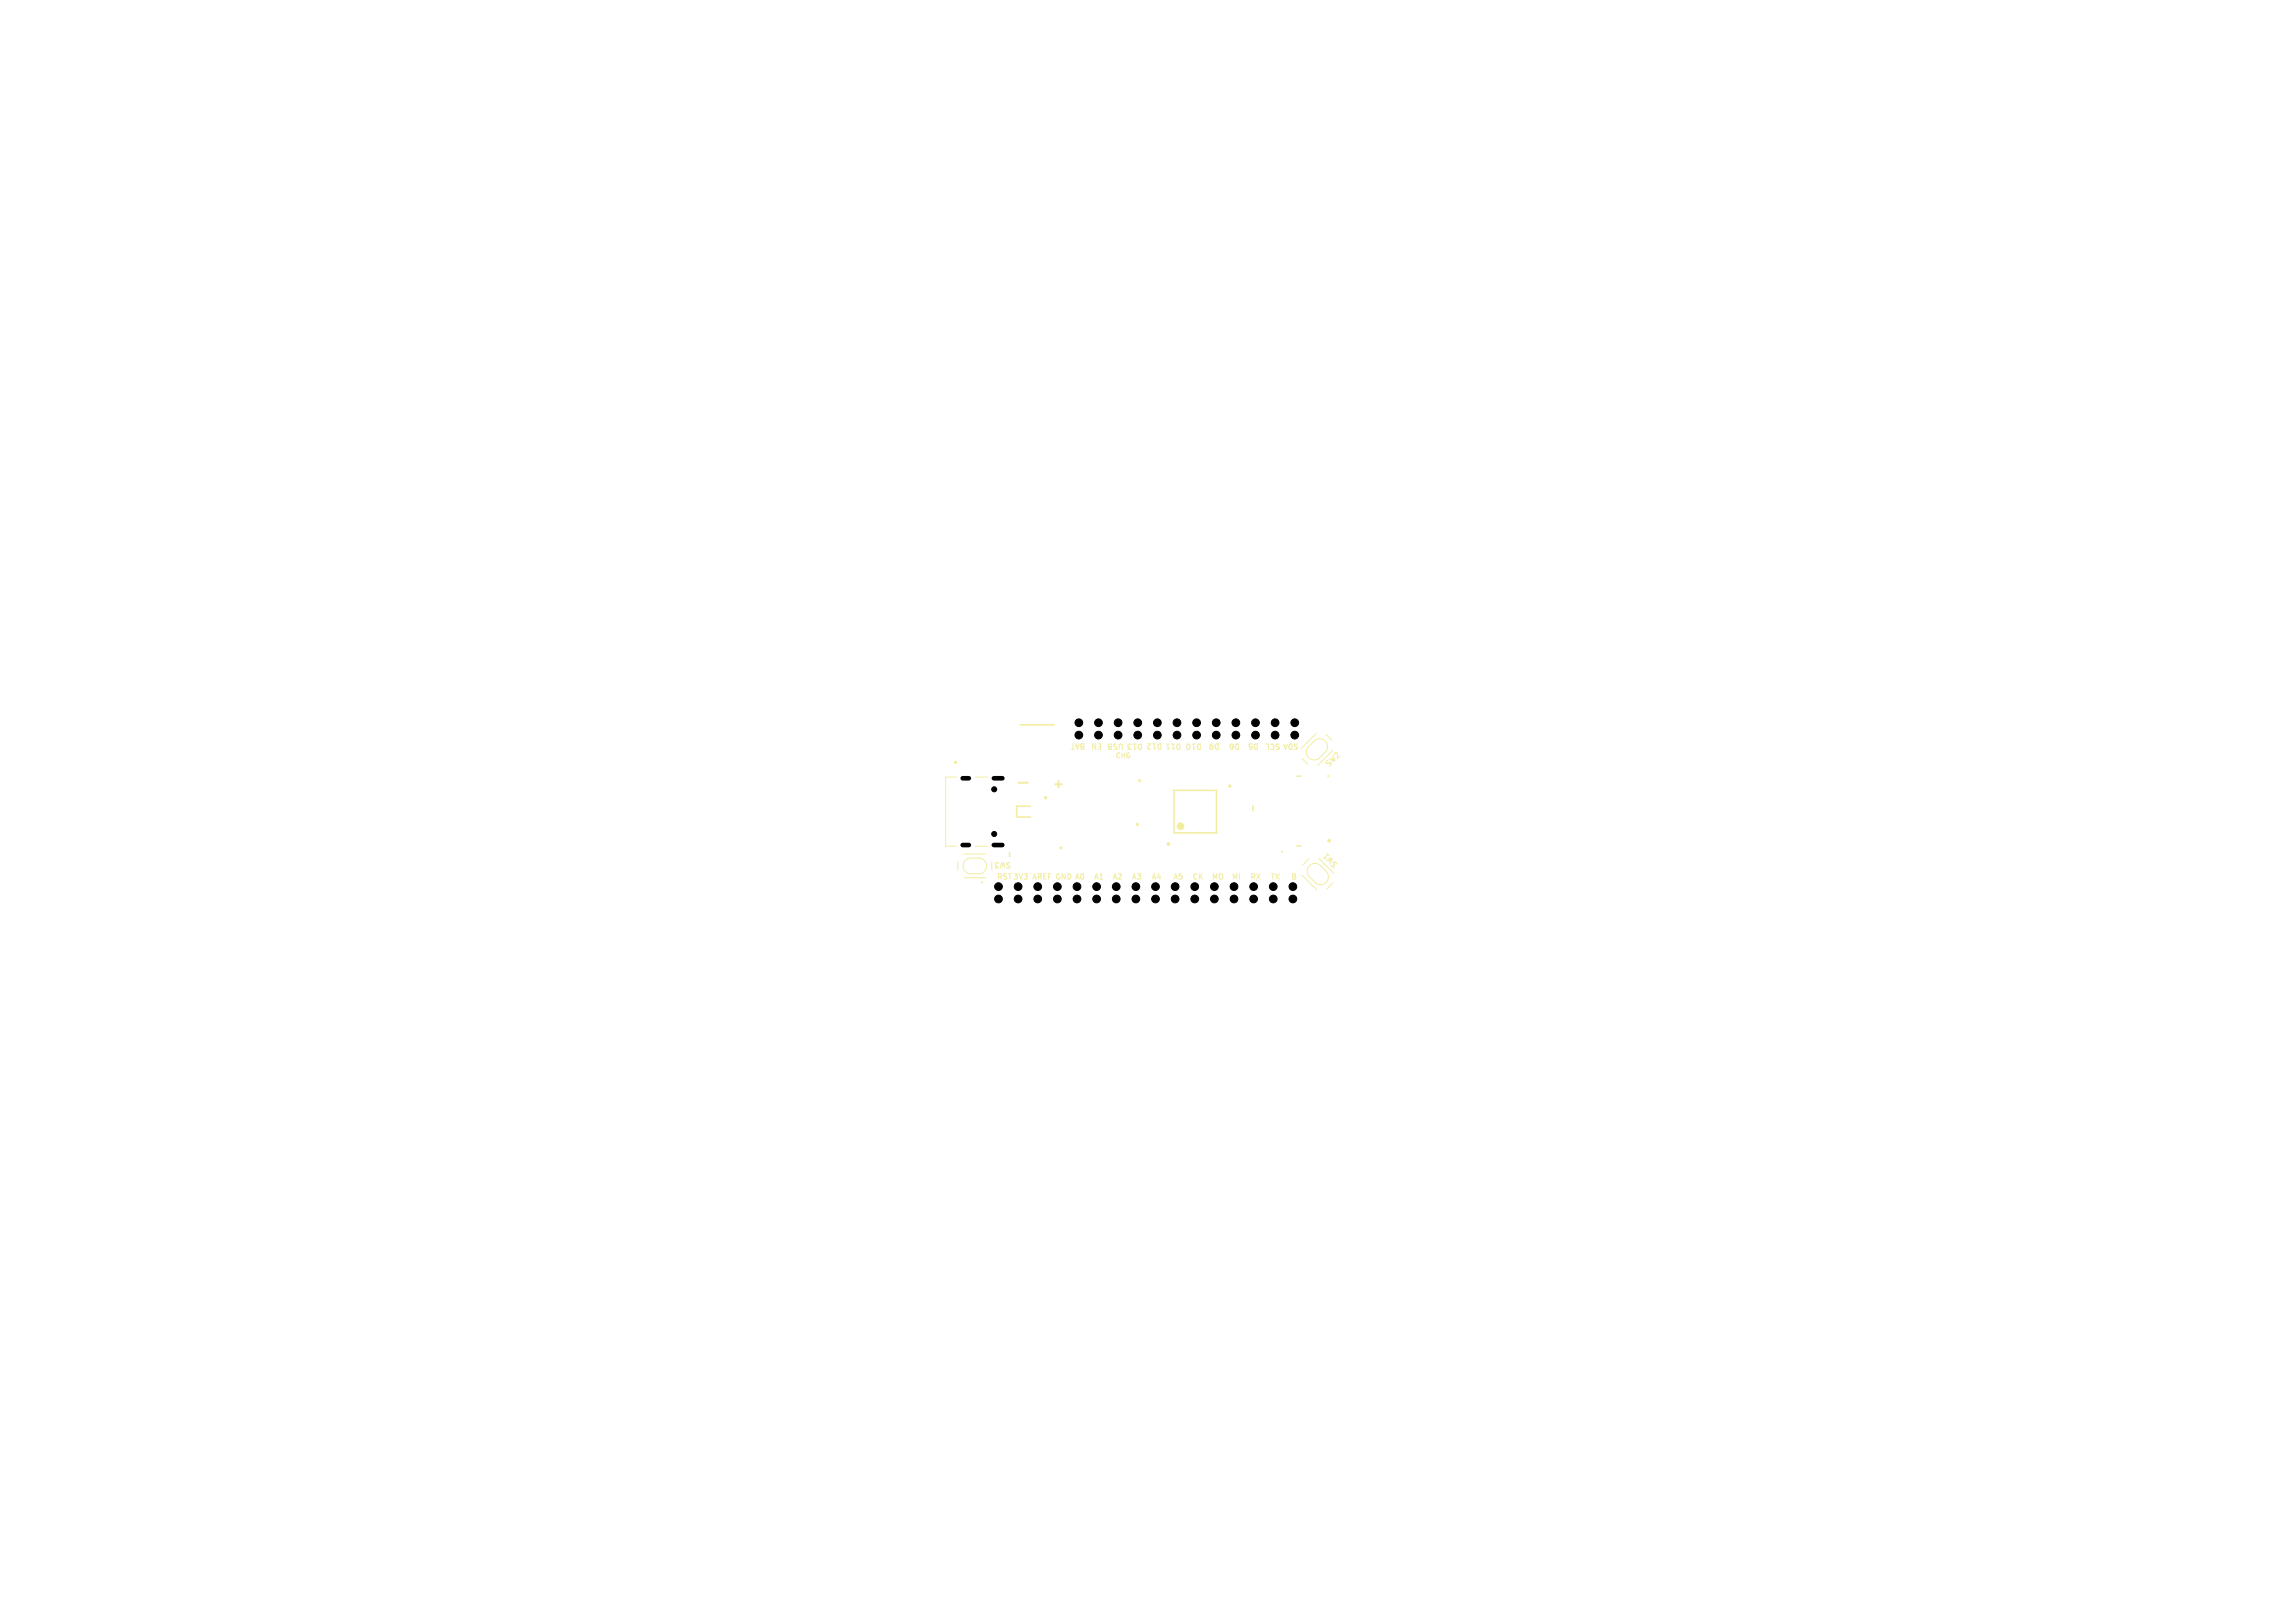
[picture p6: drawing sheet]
<svg xmlns="http://www.w3.org/2000/svg" width="297mm" height="210mm" viewBox="0 0 297 210" stroke-linecap="round" stroke-linejoin="round" font-family="sans-serif">
<defs><g id="words">
<text font-size="1.6" fill="#f2eda1" x="136.1" y="102.1">+</text>
<g font-size="1" fill="#f2eda1">
<text x="140.5" y="96.2" transform="rotate(-180 140.5 96.2)">BAT</text>
<text x="142.7" y="96.2" transform="rotate(-180 142.7 96.2)">EN</text>
<text x="145.5" y="96.2" transform="rotate(-180 145.5 96.2)">USB</text>
<text x="148" y="96.2" transform="rotate(-180 148 96.2)">D13</text>
<text x="152.9" y="96.2" transform="rotate(-180 152.9 96.2)">D11 D12</text>
<text x="155.6" y="96.2" transform="rotate(-180 155.6 96.2)">D10</text>
<text x="157.9" y="96.2" transform="rotate(-180 157.9 96.2)">D9</text>
<text x="160.5" y="96.2" transform="rotate(-180 160.5 96.2)">D6</text>
<text x="163" y="96.2" transform="rotate(-180 163 96.2)">D5</text>
<text x="168.1" y="96.2" transform="rotate(-180 168.1 96.2)">SDA SCL</text>
<text x="172" y="99.5" transform="rotate(-44 172 99.5)">SW2</text>
<text x="129" y="113.9">RST3V3</text>
<text x="130.9" y="111.4" transform="rotate(-180 130.9 111.4)">SW3</text>
<text x="133.5" y="113.9">AREF GND A0</text>
<text x="141.5" y="113.9">A1</text>
<text x="143.9" y="113.9">A2</text>
<text x="146.4" y="113.9">A3</text>
<text x="149" y="113.9">A4</text>
<text x="151.8" y="113.9">A5</text>
<text x="154.3" y="113.9">CK</text>
<text x="156.8" y="113.9">MO</text>
<text x="159.4" y="113.9">MI</text>
<text x="161.7" y="113.9">RX</text>
<text x="164.4" y="113.9">TX</text>
<text x="167" y="113.9">B</text>
<text x="173.4" y="111.8" transform="rotate(-134 173.4 111.8)">SW1</text>
</g>
<text font-size=".9" fill="#f2eda1" x="144.3" y="98.1">CHG</text>
</g></defs>
<g fill="none" stroke="#f2eda1" stroke-width=".25">
<path d="M131.8 101.3h1.2"/>
<circle cx="151.2" cy="109.2" r=".12"/>
<circle cx="172" cy="108.8" r=".12"/>
</g>
<g fill="#f2eda1" stroke="#f2eda1" stroke-width=".13">
<circle cx="127.1" cy="114.2" r=".08"/>
<circle cx="147.5" cy="101" r=".14"/>
<circle cx="165.9" cy="110.2" r=".08"/>
<circle cx="135.3" cy="103.2" r=".15"/>
<circle cx="147.2" cy="106.7" r=".15"/>
<circle cx="159.2" cy="101.7" r=".15"/>
<circle cx="171.9" cy="100.4" r=".08"/>
<circle cx="123.7" cy="98.6" r=".15"/>
</g>
<g fill="none" stroke="#f2eda1" stroke-width=".2">
<path d="M132 93.8h4.4M130.7 110.3v.6M133.4 104.3h-1.8v1.4h1.8M151.9 102.3h5.5v5.5h-5.5zM162.1 104.3v.6M167.8 100.4h.6M167.8 109.4h.6"/>
<circle cx="137.3" cy="109.7" r=".1"/>
</g>
<circle cx="152.8" cy="106.9" r=".25" fill="none" stroke="#f2eda1" stroke-width=".5"/>
<g fill="none" stroke="#f2eda1" stroke-width=".13">
<path d="M168.5 98.1l.8 .8M170.1 95.9a1.02 1.02 0 0 1 1.4 0 1.02 1.02 0 0 1 0 1.4l-.7 .7a1.02 1.02 0 0 1-1.5 0 1.02 1.02 0 0 1 0-1.4zM170.3 94.9l-1.9 2M171.6 95l.8 .8M172.5 97.1l-2 1.9M123.8 100.6h-1.4v8.9h1.4M123.9 111.5v1.1M124.8 110.5h2.7M124.8 113.6h2.7M124.9 111.3l.6-.3h1.2a1.02 1.02 0 0 1 1 1 1.02 1.02 0 0 1-1 1.1h-1.1a1.02 1.02 0 0 1-.9-.7 1.02 1.02 0 0 1 .2-1.1zM126.2 100.6h1.6M126.2 109.5h1.6"/>
<path d="M128.3 111.5v1.1M168.5 113.2l1.9 2M169.4 111.2l-.8 .7M169.5 112a1.02 1.02 0 0 1 1.4 0l.7 .7a1.02 1.02 0 0 1 0 1.5 1.02 1.02 0 0 1-1.4 0l-.7-.7a1.02 1.02 0 0 1 0-1.5zM170.7 111.1l1.9 1.9M172.5 114.3l-.8 .7"/>
</g>
<g fill="#000" stroke="#000" stroke-width=".13">
<circle cx="139.6" cy="93.5" r=".5"/>
<circle cx="139.6" cy="95.1" r=".5"/>
<circle cx="142.2" cy="93.5" r=".5"/>
<circle cx="142.2" cy="95.1" r=".5"/>
<circle cx="144.7" cy="93.5" r=".5"/>
<circle cx="144.7" cy="95.1" r=".5"/>
<circle cx="147.2" cy="93.5" r=".5"/>
<circle cx="147.2" cy="95.1" r=".5"/>
<circle cx="149.8" cy="93.5" r=".5"/>
<circle cx="149.8" cy="95.1" r=".5"/>
<circle cx="152.3" cy="93.5" r=".5"/>
<circle cx="152.3" cy="95.1" r=".5"/>
<circle cx="154.9" cy="93.5" r=".5"/>
<circle cx="154.9" cy="95.1" r=".5"/>
<circle cx="157.4" cy="93.5" r=".5"/>
<circle cx="157.4" cy="95.1" r=".5"/>
<circle cx="159.9" cy="93.5" r=".5"/>
<circle cx="159.9" cy="95.1" r=".5"/>
<circle cx="162.5" cy="93.5" r=".5"/>
<circle cx="162.5" cy="95.1" r=".5"/>
<circle cx="165" cy="93.5" r=".5"/>
<circle cx="165" cy="95.1" r=".5"/>
<circle cx="167.6" cy="93.5" r=".5"/>
<circle cx="167.6" cy="95.1" r=".5"/>
<circle cx="128.7" cy="102.1" r=".33"/>
<circle cx="128.7" cy="107.9" r=".33"/>
<circle cx="129.2" cy="116.3" r=".5"/>
<circle cx="129.2" cy="114.7" r=".5"/>
<circle cx="131.8" cy="116.3" r=".5"/>
<circle cx="131.8" cy="114.7" r=".5"/>
<circle cx="134.3" cy="116.3" r=".5"/>
<circle cx="134.3" cy="114.7" r=".5"/>
<circle cx="136.8" cy="116.3" r=".5"/>
<circle cx="136.8" cy="114.7" r=".5"/>
<circle cx="139.4" cy="116.3" r=".5"/>
<circle cx="139.4" cy="114.7" r=".5"/>
<circle cx="141.9" cy="116.3" r=".5"/>
<circle cx="141.9" cy="114.7" r=".5"/>
<circle cx="144.5" cy="116.3" r=".5"/>
<circle cx="144.5" cy="114.7" r=".5"/>
<circle cx="147" cy="116.3" r=".5"/>
<circle cx="147" cy="114.7" r=".5"/>
<circle cx="149.5" cy="116.3" r=".5"/>
<circle cx="149.5" cy="114.7" r=".5"/>
<circle cx="152.1" cy="116.3" r=".5"/>
<circle cx="152.1" cy="114.7" r=".5"/>
<circle cx="154.6" cy="116.3" r=".5"/>
<circle cx="154.6" cy="114.7" r=".5"/>
<circle cx="157.2" cy="116.3" r=".5"/>
<circle cx="157.2" cy="114.7" r=".5"/>
<circle cx="159.7" cy="116.3" r=".5"/>
<circle cx="159.7" cy="114.7" r=".5"/>
<circle cx="162.2" cy="116.3" r=".5"/>
<circle cx="162.2" cy="114.7" r=".5"/>
<circle cx="164.8" cy="116.3" r=".5"/>
<circle cx="164.8" cy="114.7" r=".5"/>
<circle cx="167.3" cy="116.3" r=".5"/>
<circle cx="167.3" cy="114.7" r=".5"/>
</g>
<path d="M124.6 100.7h.8M124.6 109.3h.8M128.6 109.3h1.1M128.6 100.7h1.1" fill="none" stroke="#000" stroke-width=".6"/>
<use href="#words"/>
</svg>
